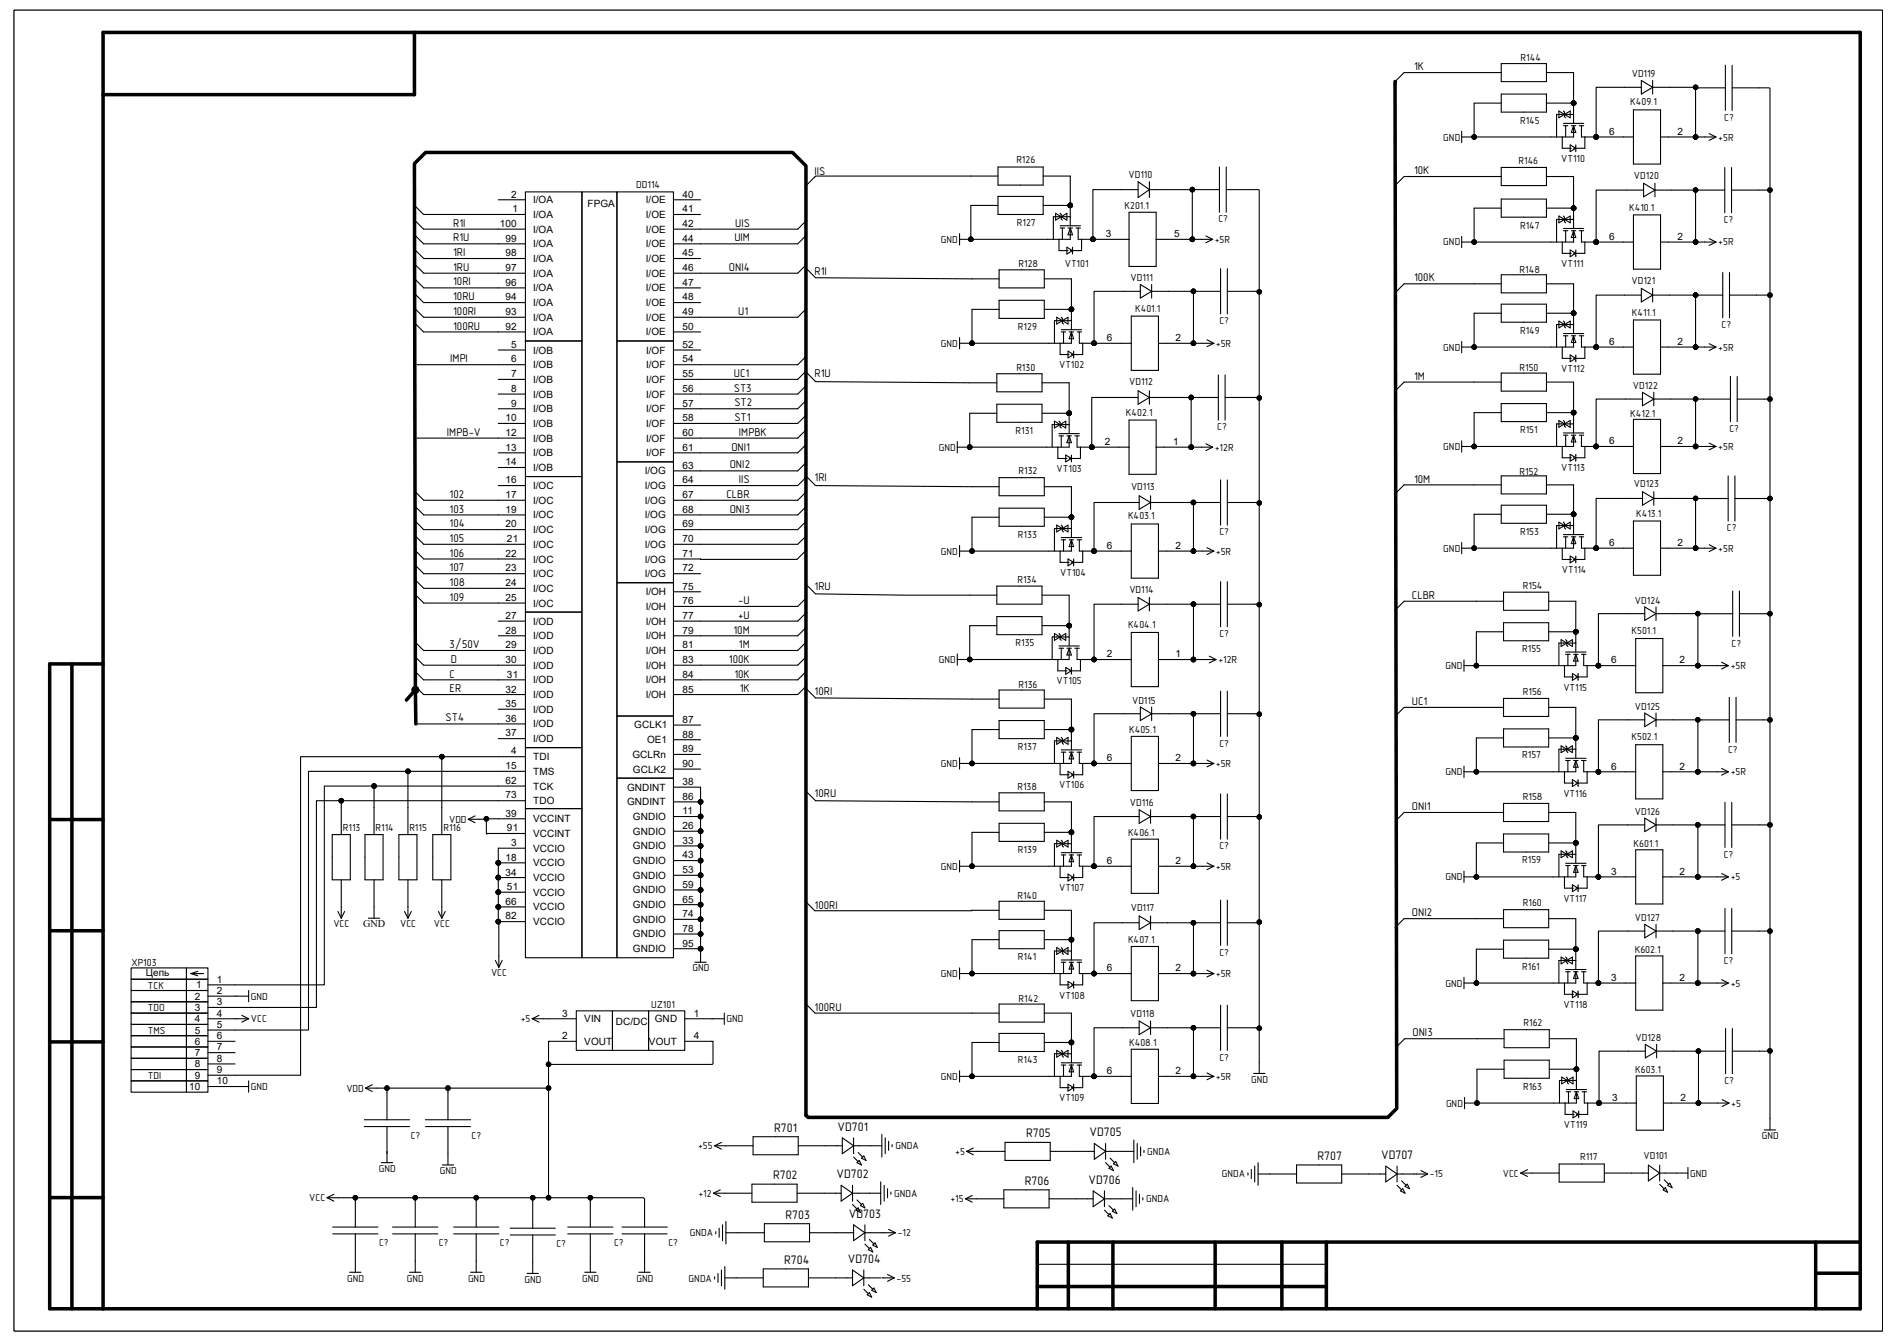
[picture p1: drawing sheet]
<svg xmlns="http://www.w3.org/2000/svg" width="297mm" height="210mm" viewBox="0 0 297 210" stroke-linecap="round" stroke-linejoin="round" font-family="sans-serif">
<defs><g id="words">
<g font-size="1.9">
<text x="121.2" y="177.2">R701</text>
<text x="131.1" y="177.1">VD701</text>
<text x="160.7" y="178.1">R705</text>
<text x="170.6" y="178">VD705</text>
<text x="121" y="184.7">R702</text>
<text x="131" y="184.5">VD702</text>
<text x="160.4" y="185.6">R706</text>
<text x="170.4" y="185.4">VD706</text>
<text x="206.3" y="181.7">R707</text>
<text x="216.2" y="181.5">VD707</text>
<text x="123" y="190.9">R703</text>
<text x="132.9" y="190.7">VD703</text>
<text x="122.8" y="198">R704</text>
<text x="132.8" y="197.8">VD704</text>
</g>
<g font-size="1.8">
<text x="221.4" y="11">1K</text>
<text x="127.6" y="27.3">IIS</text>
<text x="221.4" y="27.3">10K</text>
<text x="71" y="35.5">R1I</text>
<text x="115.1" y="35.5">UIS</text>
<text x="71" y="37.8">R1U</text>
<text x="71" y="40.1">1RI</text>
<text x="115" y="37.8">UIM</text>
<text x="71" y="47">10RU</text>
<text x="71" y="44.7">10RI</text>
<text x="71" y="42.4">1RU</text>
<text x="114.1" y="42.4">ONI4</text>
<text x="127.6" y="43">R1I</text>
<text x="221.4" y="44.1">100K</text>
<text x="71" y="51.6">100RU</text>
<text x="71" y="49.3">100RI</text>
<text x="115.6" y="49.3">U1</text>
<text x="70.5" y="56.8">IMPI</text>
<text x="114.9" y="59.1">UC1</text>
<text x="127.6" y="59.1">R1U</text>
<text x="221.4" y="59.5">1M</text>
<text x="114.9" y="61.3">ST3</text>
<text x="115" y="65.9">ST1</text>
<text x="115" y="63.6">ST2</text>
<text x="70" y="68.2">IMPB-V</text>
<text x="114.5" y="70.6">ONI1</text>
<text x="115.7" y="68.2">IMPBK</text>
<text x="70.4" y="78">102</text>
<text x="113.7" y="78">CLBR</text>
<text x="114.3" y="73.4">ONI2</text>
<text x="115.7" y="75.7">IIS</text>
<text x="127.6" y="75.4">1RI</text>
<text x="221.4" y="75.6">10M</text>
<text x="70.4" y="82.6">104</text>
<text x="70.4" y="80.3">103</text>
<text x="114.3" y="80.3">ONI3</text>
<text x="70.4" y="89.5">107</text>
<text x="70.4" y="87.2">106</text>
<text x="70.4" y="84.9">105</text>
<text x="70.4" y="94.1">109</text>
<text x="70.4" y="91.8">108</text>
<text x="115.6" y="94.6">-U</text>
<text x="127.6" y="92.3">1RU</text>
<text x="221.1" y="93.8">CLBR</text>
<text x="70.4" y="101.5">3/50V</text>
<text x="114.9" y="99.2">10M</text>
<text x="115.6" y="96.9">+U</text>
<text x="115.7" y="101.5">1M</text>
<text x="70.4" y="106.1">C</text>
<text x="70.6" y="103.8">D</text>
<text x="114.1" y="103.8">100K</text>
<text x="115" y="106.1">10K</text>
<text x="69.8" y="113">ST4</text>
<text x="70.4" y="108.4">ER</text>
<text x="115.8" y="108.4">1K</text>
<text x="127.6" y="108.8">10RI</text>
<text x="221.1" y="110.4">UC1</text>
<text x="127.6" y="124.8">10RU</text>
<text x="221.1" y="126.9">ONI1</text>
<text x="127.6" y="142.3">100RI</text>
<text x="221.1" y="143.5">ONI2</text>
<text x="127.6" y="158.3">100RU</text>
<text x="221.1" y="162.3">ONI3</text>
</g>
<g font-size="1.6">
<text x="238.1" y="9.6">R144</text>
<text x="255.2" y="16.5">K409.1</text>
<text x="255.5" y="12.1">VD119</text>
<text x="226" y="22">GND</text>
<text x="238" y="19.3">R145</text>
<text x="251.9" y="21.1">6</text>
<text x="262.6" y="21.1">2</text>
<text x="269" y="22">+5R</text>
<text x="270" y="18.9">C?</text>
<text x="99.6" y="29.5">DD114</text>
<text x="159.1" y="25.5">R126</text>
<text x="176.7" y="27.9">VD110</text>
<text x="237.7" y="25.7">R146</text>
<text x="244.4" y="25.4">VT110</text>
<text x="255.8" y="28.1">VD120</text>
<text x="78.3" y="35.6">100</text>
<text x="80.1" y="30.9">2</text>
<text x="80.3" y="33.2">1</text>
<text x="83.5" y="31.8">I/OA</text>
<text x="83.5" y="34.1">I/OA</text>
<text x="92" y="32.4">FPGA</text>
<text x="101.1" y="34.1">I/OE</text>
<text x="101.1" y="31.8">I/OE</text>
<text x="106.8" y="35.6">42</text>
<text x="106.8" y="33.2">41</text>
<text x="106.8" y="30.9">40</text>
<text x="159.2" y="35.4">R127</text>
<text x="176.1" y="32.7">K201.1</text>
<text x="190.8" y="34.8">C?</text>
<text x="238" y="35.8">R147</text>
<text x="255.1" y="33.1">K410.1</text>
<text x="269.9" y="34.9">C?</text>
<text x="79.2" y="37.8">99</text>
<text x="79.2" y="40.1">98</text>
<text x="83.5" y="38.7">I/OA</text>
<text x="83.5" y="41">I/OA</text>
<text x="83.5" y="36.4">I/OA</text>
<text x="101.1" y="41">I/OE</text>
<text x="101.1" y="38.7">I/OE</text>
<text x="101.1" y="36.4">I/OE</text>
<text x="106.8" y="40.1">45</text>
<text x="106.8" y="37.8">44</text>
<text x="147.3" y="38">GND</text>
<text x="159.5" y="41.7">R128</text>
<text x="166.7" y="41.7">VT101</text>
<text x="173.1" y="37.1">3</text>
<text x="183.9" y="37.1">5</text>
<text x="190.2" y="38">+5R</text>
<text x="226" y="38.4">GND</text>
<text x="244.4" y="41.8">VT111</text>
<text x="251.9" y="37.5">6</text>
<text x="262.6" y="37.5">2</text>
<text x="269" y="38.4">+5R</text>
<text x="79.2" y="42.5">97</text>
<text x="79.2" y="44.7">96</text>
<text x="79.2" y="47">94</text>
<text x="83.5" y="43.3">I/OA</text>
<text x="83.5" y="45.6">I/OA</text>
<text x="83.5" y="47.9">I/OA</text>
<text x="101.1" y="47.9">I/OE</text>
<text x="101.1" y="45.6">I/OE</text>
<text x="101.1" y="43.3">I/OE</text>
<text x="106.8" y="47">48</text>
<text x="106.8" y="44.7">47</text>
<text x="106.8" y="42.5">46</text>
<text x="177" y="44">VD111</text>
<text x="237.9" y="42.7">R148</text>
<text x="255.4" y="44.5">VD121</text>
<text x="79.2" y="49.4">93</text>
<text x="79.2" y="51.6">92</text>
<text x="83.5" y="50.2">I/OA</text>
<text x="83.5" y="52.5">I/OA</text>
<text x="101.1" y="52.5">I/OE</text>
<text x="101.1" y="50.2">I/OE</text>
<text x="106.8" y="51.6">50</text>
<text x="106.8" y="49.4">49</text>
<text x="159.4" y="51.6">R129</text>
<text x="173.3" y="53.4">6</text>
<text x="177.7" y="48.9">K401.1</text>
<text x="184" y="53.4">2</text>
<text x="190.9" y="50.8">C?</text>
<text x="238" y="52.2">R149</text>
<text x="255.5" y="49.5">K411.1</text>
<text x="269.5" y="51.4">C?</text>
<text x="80.1" y="56.8">6</text>
<text x="80.1" y="54.5">5</text>
<text x="80.1" y="59.1">7</text>
<text x="83.5" y="57.7">I/OB</text>
<text x="83.5" y="55.4">I/OB</text>
<text x="83.5" y="59.9">I/OB</text>
<text x="101.2" y="57.7">I/OF</text>
<text x="101.2" y="55.4">I/OF</text>
<text x="101.2" y="59.9">I/OF</text>
<text x="106.8" y="56.8">54</text>
<text x="106.8" y="54.5">52</text>
<text x="106.8" y="59.1">55</text>
<text x="147.3" y="54.3">GND</text>
<text x="159.1" y="58">R130</text>
<text x="165.8" y="57.7">VT102</text>
<text x="190.4" y="54.3">+5R</text>
<text x="226" y="54.9">GND</text>
<text x="237.9" y="58.1">R150</text>
<text x="244.4" y="58.3">VT112</text>
<text x="251.9" y="54">6</text>
<text x="262.6" y="54">2</text>
<text x="269" y="54.9">+5R</text>
<text x="79.2" y="66">10</text>
<text x="80.1" y="63.7">9</text>
<text x="80.1" y="61.4">8</text>
<text x="83.5" y="64.6">I/OB</text>
<text x="83.5" y="62.3">I/OB</text>
<text x="101.2" y="64.6">I/OF</text>
<text x="101.2" y="62.3">I/OF</text>
<text x="106.8" y="66">58</text>
<text x="106.8" y="63.7">57</text>
<text x="106.8" y="61.4">56</text>
<text x="176.3" y="65.2">K402.1</text>
<text x="176.8" y="60.3">VD112</text>
<text x="255.2" y="65.3">K412.1</text>
<text x="255.7" y="61">VD122</text>
<text x="79.2" y="70.6">13</text>
<text x="79.2" y="68.3">12</text>
<text x="83.5" y="71.5">I/OB</text>
<text x="83.5" y="69.2">I/OB</text>
<text x="83.5" y="66.8">I/OB</text>
<text x="101.2" y="71.5">I/OF</text>
<text x="101.2" y="69.2">I/OF</text>
<text x="101.2" y="66.8">I/OF</text>
<text x="106.8" y="70.6">61</text>
<text x="106.8" y="68.3">60</text>
<text x="147" y="70.6">GND</text>
<text x="159" y="67.9">R131</text>
<text x="173" y="69.7">2</text>
<text x="183.7" y="69.7">1</text>
<text x="190.2" y="70.6">+12R</text>
<text x="190.6" y="67.4">C?</text>
<text x="226" y="70.5">GND</text>
<text x="238" y="67.8">R151</text>
<text x="251.9" y="69.6">6</text>
<text x="262.6" y="69.6">2</text>
<text x="269" y="70.5">+5R</text>
<text x="270.8" y="67.6">C?</text>
<text x="79.2" y="75.7">16</text>
<text x="79.2" y="72.9">14</text>
<text x="83.5" y="76.6">I/OC</text>
<text x="83.5" y="73.7">I/OB</text>
<text x="101" y="76.6">I/OG</text>
<text x="101" y="74.3">I/OG</text>
<text x="106.8" y="75.7">64</text>
<text x="106.8" y="73.4">63</text>
<text x="159.5" y="74.3">R132</text>
<text x="165.4" y="74">VT103</text>
<text x="177.1" y="76.8">VD113</text>
<text x="237.9" y="74.4">R152</text>
<text x="244.4" y="73.8">VT113</text>
<text x="255.8" y="76.3">VD123</text>
<text x="79.2" y="82.6">20</text>
<text x="79.2" y="80.3">19</text>
<text x="79.2" y="78">17</text>
<text x="83.5" y="83.5">I/OC</text>
<text x="83.5" y="81.2">I/OC</text>
<text x="83.5" y="78.9">I/OC</text>
<text x="101" y="83.5">I/OG</text>
<text x="101" y="81.2">I/OG</text>
<text x="101" y="78.9">I/OG</text>
<text x="106.8" y="82.6">69</text>
<text x="106.8" y="80.3">68</text>
<text x="106.8" y="78">67</text>
<text x="176.6" y="81.3">K403.1</text>
<text x="190.9" y="83.9">C?</text>
<text x="238" y="83.7">R153</text>
<text x="256.2" y="81">K413.1</text>
<text x="270.4" y="83.2">C?</text>
<text x="79.2" y="89.5">23</text>
<text x="79.2" y="87.2">22</text>
<text x="79.4" y="84.9">21</text>
<text x="83.5" y="85.8">I/OC</text>
<text x="83.5" y="88.1">I/OC</text>
<text x="101" y="88.1">I/OG</text>
<text x="101" y="85.8">I/OG</text>
<text x="106.8" y="87.2">71</text>
<text x="106.8" y="84.9">70</text>
<text x="106.8" y="89.5">72</text>
<text x="147.3" y="86.9">GND</text>
<text x="159.4" y="84.2">R133</text>
<text x="173.3" y="86">6</text>
<text x="184" y="86">2</text>
<text x="190.4" y="86.9">+5R</text>
<text x="226" y="86.4">GND</text>
<text x="244.6" y="89.7">VT114</text>
<text x="251.9" y="85.5">6</text>
<text x="262.6" y="85.5">2</text>
<text x="269" y="86.4">+5R</text>
<text x="79.2" y="94.1">25</text>
<text x="79.2" y="91.8">24</text>
<text x="83.5" y="95">I/OC</text>
<text x="83.5" y="90.4">I/OC</text>
<text x="83.5" y="92.7">I/OC</text>
<text x="101" y="90.4">I/OG</text>
<text x="101.1" y="95.5">I/OH</text>
<text x="101.1" y="93.2">I/OH</text>
<text x="106.8" y="94.7">76</text>
<text x="106.8" y="92.3">75</text>
<text x="159.3" y="91.3">R134</text>
<text x="166" y="90.2">VT104</text>
<text x="176.8" y="92.9">VD114</text>
<text x="238.4" y="92.2">R154</text>
<text x="256" y="94.5">VD124</text>
<text x="79.2" y="101.6">29</text>
<text x="79.2" y="96.9">27</text>
<text x="79.2" y="99.2">28</text>
<text x="83.5" y="97.8">I/OD</text>
<text x="83.5" y="100.1">I/OD</text>
<text x="101.1" y="100.1">I/OH</text>
<text x="101.1" y="97.8">I/OH</text>
<text x="106.8" y="101.6">81</text>
<text x="106.8" y="99.2">79</text>
<text x="106.8" y="96.9">77</text>
<text x="159" y="101.2">R135</text>
<text x="176.6" y="98.3">K404.1</text>
<text x="190.9" y="99.8">C?</text>
<text x="255.4" y="99.3">K501.1</text>
<text x="271.1" y="101.3">C?</text>
<text x="79.2" y="103.8">30</text>
<text x="79.4" y="106.1">31</text>
<text x="83.5" y="107">I/OD</text>
<text x="83.5" y="104.7">I/OD</text>
<text x="83.5" y="102.4">I/OD</text>
<text x="101.1" y="107">I/OH</text>
<text x="101.1" y="104.7">I/OH</text>
<text x="101.1" y="102.4">I/OH</text>
<text x="106.8" y="106.1">84</text>
<text x="106.8" y="103.8">83</text>
<text x="147" y="103.8">GND</text>
<text x="159.5" y="107.7">R136</text>
<text x="165.4" y="107.2">VT105</text>
<text x="173.3" y="103">2</text>
<text x="184" y="103">1</text>
<text x="190.8" y="103.8">+12R</text>
<text x="226.3" y="104.8">GND</text>
<text x="238.3" y="102.2">R155</text>
<text x="252.3" y="103.9">6</text>
<text x="263" y="103.9">2</text>
<text x="271" y="104.8">+5R</text>
<text x="79.2" y="113">36</text>
<text x="79.2" y="110.7">35</text>
<text x="79.2" y="108.5">32</text>
<text x="83.5" y="113.9">I/OD</text>
<text x="83.5" y="111.6">I/OD</text>
<text x="83.5" y="109.3">I/OD</text>
<text x="101.1" y="109.3">I/OH</text>
<text x="106.8" y="113.2">87</text>
<text x="106.8" y="108.5">85</text>
<text x="177.2" y="110.2">VD115</text>
<text x="238.4" y="108.9">R156</text>
<text x="244.8" y="108.2">VT115</text>
<text x="256" y="111.2">VD125</text>
<text x="79.2" y="115.3">37</text>
<text x="80.1" y="118.2">4</text>
<text x="83.5" y="116.2">I/OD</text>
<text x="83.5" y="119">TDI</text>
<text x="99" y="118.7">GCLRn</text>
<text x="99.3" y="114.1">GCLK1</text>
<text x="101.3" y="116.4">OE1</text>
<text x="106.8" y="117.8">89</text>
<text x="106.8" y="115.5">88</text>
<text x="159.4" y="117.5">R137</text>
<text x="173.3" y="119.2">6</text>
<text x="176.8" y="114.7">K405.1</text>
<text x="184" y="119.2">2</text>
<text x="190.9" y="116.9">C?</text>
<text x="238.3" y="118.8">R157</text>
<text x="255.4" y="115.9">K502.1</text>
<text x="270.6" y="117.9">C?</text>
<text x="79.2" y="125.1">73</text>
<text x="79.2" y="122.8">62</text>
<text x="79.2" y="120.5">15</text>
<text x="83.5" y="125.9">TDO</text>
<text x="83.5" y="123.7">TCK</text>
<text x="83.5" y="121.4">TMS</text>
<text x="98.2" y="123.8">GNDINT</text>
<text x="99.1" y="121">GCLK2</text>
<text x="106.8" y="120.1">90</text>
<text x="106.8" y="125.3">86</text>
<text x="106.8" y="122.9">38</text>
<text x="147.3" y="120.1">GND</text>
<text x="159.3" y="123.7">R138</text>
<text x="165.8" y="123.5">VT106</text>
<text x="190.4" y="120.1">+5R</text>
<text x="226.3" y="121.4">GND</text>
<text x="238.4" y="125.3">R158</text>
<text x="244.8" y="124.8">VT116</text>
<text x="252.3" y="120.5">6</text>
<text x="263" y="120.5">2</text>
<text x="271" y="121.4">+5R</text>
<text x="53.7" y="130.2">R113</text>
<text x="58.8" y="130.2">R114</text>
<text x="64.1" y="130.2">R115</text>
<text x="69.4" y="130.2">R116</text>
<text x="70.3" y="128.9">VDD</text>
<text x="79.2" y="127.9">39</text>
<text x="79.4" y="130.2">91</text>
<text x="83.5" y="131.1">VCCINT</text>
<text x="83.5" y="128.8">VCCINT</text>
<text x="98.2" y="126.1">GNDINT</text>
<text x="99.1" y="130.7">GNDIO</text>
<text x="99.1" y="128.4">GNDIO</text>
<text x="106.8" y="129.8">26</text>
<text x="106.8" y="127.6">11</text>
<text x="176.6" y="130.9">K406.1</text>
<text x="176.9" y="126.2">VD116</text>
<text x="256" y="127.6">VD126</text>
<text x="79.2" y="137.1">34</text>
<text x="79.2" y="134.8">18</text>
<text x="80.1" y="132.5">3</text>
<text x="83.5" y="138">VCCIO</text>
<text x="83.5" y="135.7">VCCIO</text>
<text x="83.5" y="133.4">VCCIO</text>
<text x="99.1" y="137.6">GNDIO</text>
<text x="99.1" y="135.3">GNDIO</text>
<text x="99.1" y="133">GNDIO</text>
<text x="106.8" y="136.7">53</text>
<text x="106.8" y="134.5">43</text>
<text x="106.8" y="132.1">33</text>
<text x="147.3" y="136.2">GND</text>
<text x="159.4" y="133.6">R139</text>
<text x="173.3" y="135.3">6</text>
<text x="184" y="135.3">2</text>
<text x="190.4" y="136.2">+5R</text>
<text x="190.9" y="133">C?</text>
<text x="226.3" y="137.9">GND</text>
<text x="238.3" y="135.2">R159</text>
<text x="252.3" y="137">3</text>
<text x="255.8" y="132.6">K601.1</text>
<text x="263" y="137">2</text>
<text x="269.9" y="134.3">C?</text>
<text x="271" y="137.9">+5</text>
<text x="79.2" y="144">82</text>
<text x="79.2" y="141.7">66</text>
<text x="79.4" y="139.4">51</text>
<text x="83.5" y="142.6">VCCIO</text>
<text x="83.5" y="140.3">VCCIO</text>
<text x="99.1" y="142.2">GNDIO</text>
<text x="99.1" y="139.9">GNDIO</text>
<text x="106.8" y="143.6">74</text>
<text x="106.8" y="141.4">65</text>
<text x="106.8" y="139">59</text>
<text x="159.3" y="140.8">R140</text>
<text x="165.8" y="139.6">VT107</text>
<text x="177" y="142.6">VD117</text>
<text x="238.4" y="141.9">R160</text>
<text x="244.8" y="141.2">VT117</text>
<text x="52.2" y="145.2">VCC</text>
<text x="56.9" y="145.2">GND</text>
<text x="62.7" y="145.2">VCC</text>
<text x="67.9" y="145.2">VCC</text>
<text x="83.5" y="144.9">VCCIO</text>
<text x="99.1" y="149.1">GNDIO</text>
<text x="99.1" y="146.8">GNDIO</text>
<text x="99.1" y="144.5">GNDIO</text>
<text x="106.8" y="148.3">95</text>
<text x="106.8" y="145.9">78</text>
<text x="176.6" y="147.7">K407.1</text>
<text x="190.9" y="149.6">C?</text>
<text x="255.9" y="149.2">K602.1</text>
<text x="256" y="144.2">VD127</text>
<text x="20.6" y="151.3">XP103</text>
<text x="22.8" y="152.9">Цепь</text>
<text x="23.2" y="154.9">TCK</text>
<text x="30.7" y="154.8">1</text>
<text x="34" y="155.7">2</text>
<text x="34" y="153.9">1</text>
<text x="76.9" y="152.9">VCC</text>
<text x="108.4" y="152.1">GND</text>
<text x="147.3" y="153">GND</text>
<text x="159.4" y="150.4">R141</text>
<text x="173.3" y="152.1">6</text>
<text x="184" y="152.1">2</text>
<text x="190.4" y="153">+5R</text>
<text x="226.3" y="154.5">GND</text>
<text x="238.3" y="151.8">R161</text>
<text x="252.3" y="153.6">3</text>
<text x="263" y="153.6">2</text>
<text x="269.9" y="151">C?</text>
<text x="271" y="154.5">+5</text>
<text x="23.2" y="161.9">TMS</text>
<text x="23.2" y="158.4">TDO</text>
<text x="30.5" y="161.9">5</text>
<text x="30.5" y="156.5">2</text>
<text x="30.5" y="160.1">4</text>
<text x="30.5" y="158.3">3</text>
<text x="34" y="159.2">4</text>
<text x="34" y="161">5</text>
<text x="34" y="157.4">3</text>
<text x="39.3" y="156.5">GND</text>
<text x="39.3" y="160.1">VCC</text>
<text x="81.5" y="160.1">+5</text>
<text x="88" y="159.2">3</text>
<text x="91.5" y="160.1">VIN</text>
<text x="96.4" y="160.5">DC/DC</text>
<text x="101.9" y="157.8">UZ101</text>
<text x="102.5" y="160.1">GND</text>
<text x="108.6" y="159.2">1</text>
<text x="113.7" y="160.1">GND</text>
<text x="159.5" y="156.9">R142</text>
<text x="165.8" y="156.4">VT108</text>
<text x="177" y="159.3">VD118</text>
<text x="238.5" y="160.7">R162</text>
<text x="244.8" y="157.9">VT118</text>
<text x="30.5" y="163.6">6</text>
<text x="30.5" y="167.2">8</text>
<text x="30.5" y="165.4">7</text>
<text x="34" y="162.7">6</text>
<text x="34" y="166.3">8</text>
<text x="34" y="164.5">7</text>
<text x="88" y="162.7">2</text>
<text x="91.5" y="163.6">VOUT</text>
<text x="101.6" y="163.6">VOUT</text>
<text x="108.6" y="162.7">4</text>
<text x="159.4" y="166.5">R143</text>
<text x="176.8" y="163.7">K408.1</text>
<text x="190.9" y="166.1">C?</text>
<text x="256" y="168">K603.1</text>
<text x="256.1" y="163">VD128</text>
<text x="23.2" y="169">TDI</text>
<text x="29.6" y="170.7">10</text>
<text x="30.5" y="169">9</text>
<text x="34" y="169.8">10</text>
<text x="34" y="168.1">9</text>
<text x="39.3" y="170.7">GND</text>
<text x="54.2" y="171">VDD</text>
<text x="147.3" y="169.1">GND</text>
<text x="165.8" y="172.5">VT109</text>
<text x="173.3" y="168.2">6</text>
<text x="184" y="168.2">2</text>
<text x="190.4" y="169.1">+5R</text>
<text x="195.9" y="169.5">GND</text>
<text x="226.4" y="173.3">GND</text>
<text x="238.5" y="170.6">R163</text>
<text x="252.4" y="172.4">3</text>
<text x="263.1" y="172.4">2</text>
<text x="270" y="169.8">C?</text>
<text x="271.1" y="173.3">+5</text>
<text x="64.3" y="178.4">C?</text>
<text x="73.8" y="178.4">C?</text>
<text x="244.9" y="176.7">VT119</text>
<text x="275.8" y="178.4">GND</text>
<text x="59.3" y="183.5">GND</text>
<text x="68.9" y="183.9">GND</text>
<text x="109.3" y="180">+55</text>
<text x="140.2" y="180">GNDA</text>
<text x="149.6" y="180.9">+5</text>
<text x="179.6" y="180.9">GNDA</text>
<text x="191.3" y="184.4">GNDA</text>
<text x="223.9" y="184.4">-15</text>
<text x="235.3" y="184.3">VCC</text>
<text x="247.4" y="181.6">R117</text>
<text x="257.3" y="181.4">VD101</text>
<text x="264.6" y="184.3">GND</text>
<text x="48.4" y="188.1">VCC</text>
<text x="109.3" y="187.4">+12</text>
<text x="140" y="187.4">GNDA</text>
<text x="148.8" y="188.3">+15</text>
<text x="179.5" y="188.3">GNDA</text>
<text x="59.4" y="195.2">C?</text>
<text x="68.7" y="195.2">C?</text>
<text x="78.3" y="195.2">C?</text>
<text x="87.1" y="195.4">C?</text>
<text x="96.1" y="195.2">C?</text>
<text x="104.6" y="195.2">C?</text>
<text x="108" y="193.6">GNDA</text>
<text x="140.5" y="193.6">-12</text>
<text x="54.4" y="200.7">GND</text>
<text x="63.7" y="200.7">GND</text>
<text x="73.3" y="200.7">GND</text>
<text x="82.1" y="200.9">GND</text>
<text x="91.1" y="200.7">GND</text>
<text x="99.7" y="200.7">GND</text>
<text x="107.8" y="200.7">GNDA</text>
<text x="140.4" y="200.7">-55</text>
</g>
<text font-size=".3" x="9.2" y="205.1">ALTIUM GOSTBOM2.0 KEV</text>
</g></defs>
<g fill="none" stroke="#000" stroke-width=".16">
<path d="M2.2 1.6h292.5v206.8h-292.5z"/>
<circle cx="246.4" cy="16.1" r=".35"/>
<circle cx="265.5" cy="13.7" r=".35"/>
<circle cx="152" cy="37.5" r=".35"/>
<circle cx="167.6" cy="32.2" r=".35"/>
<circle cx="171.1" cy="37.5" r=".35"/>
<circle cx="186.7" cy="37.5" r=".35"/>
<circle cx="186.7" cy="29.7" r=".35"/>
<circle cx="230.8" cy="21.4" r=".35"/>
<circle cx="230.8" cy="37.9" r=".35"/>
<circle cx="246.4" cy="32.6" r=".35"/>
<circle cx="249.9" cy="21.4" r=".35"/>
<circle cx="249.9" cy="37.9" r=".35"/>
<circle cx="265.5" cy="37.9" r=".35"/>
<circle cx="265.5" cy="29.8" r=".35"/>
<circle cx="265.5" cy="21.4" r=".35"/>
<circle cx="277.1" cy="29.8" r=".35"/>
<circle cx="152.2" cy="53.8" r=".35"/>
<circle cx="167.8" cy="48.4" r=".35"/>
<circle cx="171.3" cy="53.8" r=".35"/>
<circle cx="186.9" cy="45.6" r=".35"/>
<circle cx="186.9" cy="53.8" r=".35"/>
<circle cx="197.2" cy="45.7" r=".35"/>
<circle cx="230.8" cy="54.4" r=".35"/>
<circle cx="246.4" cy="49" r=".35"/>
<circle cx="249.9" cy="54.4" r=".35"/>
<circle cx="265.5" cy="46.2" r=".35"/>
<circle cx="265.5" cy="54.4" r=".35"/>
<circle cx="277.1" cy="46.2" r=".35"/>
<circle cx="151.8" cy="70" r=".35"/>
<circle cx="167.4" cy="64.7" r=".35"/>
<circle cx="170.9" cy="70" r=".35"/>
<circle cx="186.5" cy="70" r=".35"/>
<circle cx="186.5" cy="62.2" r=".35"/>
<circle cx="186.9" cy="78.7" r=".35"/>
<circle cx="197.2" cy="78.8" r=".35"/>
<circle cx="197.2" cy="62.3" r=".35"/>
<circle cx="230.8" cy="69.9" r=".35"/>
<circle cx="246.4" cy="64.6" r=".35"/>
<circle cx="249.9" cy="69.9" r=".35"/>
<circle cx="265.5" cy="62.5" r=".35"/>
<circle cx="265.5" cy="69.9" r=".35"/>
<circle cx="265.5" cy="78.1" r=".35"/>
<circle cx="277.1" cy="62.5" r=".35"/>
<circle cx="277.1" cy="78.1" r=".35"/>
<circle cx="152.2" cy="86.3" r=".35"/>
<circle cx="167.4" cy="98" r=".35"/>
<circle cx="167.8" cy="81" r=".35"/>
<circle cx="171.3" cy="86.3" r=".35"/>
<circle cx="186.9" cy="94.6" r=".35"/>
<circle cx="186.9" cy="86.3" r=".35"/>
<circle cx="197.2" cy="94.7" r=".35"/>
<circle cx="230.8" cy="85.8" r=".35"/>
<circle cx="246.4" cy="80.5" r=".35"/>
<circle cx="246.7" cy="98.9" r=".35"/>
<circle cx="249.9" cy="85.8" r=".35"/>
<circle cx="265.5" cy="85.8" r=".35"/>
<circle cx="265.8" cy="96.1" r=".35"/>
<circle cx="277.1" cy="96.1" r=".35"/>
<circle cx="65" cy="108" r=".53"/>
<circle cx="69.2" cy="118.5" r=".35"/>
<circle cx="151.8" cy="103.3" r=".35"/>
<circle cx="152.2" cy="119.6" r=".35"/>
<circle cx="167.8" cy="114.3" r=".35"/>
<circle cx="171.3" cy="103.3" r=".35"/>
<circle cx="171.3" cy="119.6" r=".35"/>
<circle cx="186.9" cy="103.3" r=".35"/>
<circle cx="186.9" cy="119.6" r=".35"/>
<circle cx="186.9" cy="111.8" r=".35"/>
<circle cx="197.2" cy="111.9" r=".35"/>
<circle cx="231.2" cy="104.2" r=".35"/>
<circle cx="246.7" cy="115.6" r=".35"/>
<circle cx="250.3" cy="104.2" r=".35"/>
<circle cx="265.8" cy="104.2" r=".35"/>
<circle cx="265.8" cy="112.7" r=".35"/>
<circle cx="277.1" cy="112.7" r=".35"/>
<circle cx="53.4" cy="125.4" r=".35"/>
<circle cx="58.6" cy="123.1" r=".35"/>
<circle cx="63.9" cy="120.8" r=".35"/>
<circle cx="76.2" cy="128.2" r=".35"/>
<circle cx="78" cy="137.4" r=".35"/>
<circle cx="78" cy="139.7" r=".35"/>
<circle cx="78" cy="135.1" r=".35"/>
<circle cx="109.7" cy="125.6" r=".35"/>
<circle cx="109.7" cy="139.4" r=".35"/>
<circle cx="109.7" cy="132.5" r=".35"/>
<circle cx="109.7" cy="137.1" r=".35"/>
<circle cx="109.7" cy="134.8" r=".35"/>
<circle cx="109.7" cy="130.2" r=".35"/>
<circle cx="109.7" cy="127.9" r=".35"/>
<circle cx="152.2" cy="135.7" r=".35"/>
<circle cx="167.8" cy="130.3" r=".35"/>
<circle cx="171.3" cy="135.7" r=".35"/>
<circle cx="186.9" cy="135.7" r=".35"/>
<circle cx="186.9" cy="127.9" r=".35"/>
<circle cx="197.2" cy="127.9" r=".35"/>
<circle cx="231.2" cy="120.9" r=".35"/>
<circle cx="231.2" cy="137.3" r=".35"/>
<circle cx="246.7" cy="132" r=".35"/>
<circle cx="250.3" cy="137.3" r=".35"/>
<circle cx="250.3" cy="120.9" r=".35"/>
<circle cx="265.8" cy="120.9" r=".35"/>
<circle cx="265.8" cy="137.3" r=".35"/>
<circle cx="265.8" cy="129.2" r=".35"/>
<circle cx="277.1" cy="129.2" r=".35"/>
<circle cx="78" cy="142" r=".35"/>
<circle cx="78" cy="144.3" r=".35"/>
<circle cx="109.7" cy="141.7" r=".35"/>
<circle cx="109.7" cy="146.3" r=".35"/>
<circle cx="109.7" cy="148.6" r=".35"/>
<circle cx="109.7" cy="144" r=".35"/>
<circle cx="152.2" cy="152.5" r=".35"/>
<circle cx="167.8" cy="147.2" r=".35"/>
<circle cx="171.3" cy="152.5" r=".35"/>
<circle cx="186.9" cy="144.5" r=".35"/>
<circle cx="186.9" cy="152.5" r=".35"/>
<circle cx="197.2" cy="144.4" r=".35"/>
<circle cx="231.2" cy="154" r=".35"/>
<circle cx="246.7" cy="148.6" r=".35"/>
<circle cx="250.3" cy="154" r=".35"/>
<circle cx="265.8" cy="145.8" r=".35"/>
<circle cx="265.8" cy="154" r=".35"/>
<circle cx="277.1" cy="145.8" r=".35"/>
<circle cx="60.6" cy="170.4" r=".35"/>
<circle cx="70.1" cy="170.4" r=".35"/>
<circle cx="85.9" cy="170.4" r=".35"/>
<circle cx="85.9" cy="166.7" r=".35"/>
<circle cx="152.2" cy="168.6" r=".35"/>
<circle cx="167.8" cy="163.3" r=".35"/>
<circle cx="171.3" cy="168.6" r=".35"/>
<circle cx="186.9" cy="168.6" r=".35"/>
<circle cx="186.9" cy="161" r=".35"/>
<circle cx="197.2" cy="161" r=".35"/>
<circle cx="231.3" cy="172.7" r=".35"/>
<circle cx="246.8" cy="167.4" r=".35"/>
<circle cx="250.4" cy="172.7" r=".35"/>
<circle cx="265.9" cy="172.7" r=".35"/>
<circle cx="265.9" cy="164.6" r=".35"/>
<circle cx="277.1" cy="164.6" r=".35"/>
<circle cx="55.6" cy="187.6" r=".35"/>
<circle cx="65" cy="187.6" r=".35"/>
<circle cx="74.6" cy="187.6" r=".35"/>
<circle cx="83.4" cy="187.6" r=".35"/>
<circle cx="85.9" cy="187.6" r=".35"/>
<circle cx="92.4" cy="187.6" r=".35"/>
</g>
<g fill="none" stroke="#000" stroke-width=".55">
<path d="M64.9 5.1v9.7h-48.8M218.4 12.8l.3 160.8-1.4 1.4h-90.8l-.3-.3v-148.7l-2.1-2.1h-57.5l-1.7 1.7 .1 82.4-1.4 1.6M7.8 104h8.3M7.8 104v101h283.5v-199.9h-275.2v199.9M11.3 104v101M65 108l.1 5.4M7.8 128.3h8.3M7.8 145.8h8.3M7.8 163.2h8.3M7.8 187.6h8.3M167.3 194.5v10.5M174.2 194.5v10.5"/>
<path d="M190.3 194.5v10.5M200.7 194.5v10.5M207.7 194.5v10.5M284.3 194.5v10.5M284.3 199.4h7M291.3 194.5h-128.9v10.5M162.4 201.5h45.3"/>
</g>
<g fill="none" stroke="#000" stroke-width=".17">
<path d="M235 11.4h-15.2l-1.4 1.4M235 10h7.1v2.8h-7.1zM235 14.7h7.1v2.9h-7.1zM235 16.2h-4.2v5.3M242.1 11.4h4.3v7.9M242.1 16.2h4.3M244.1 17.4l.9 .5-.9 .5zM244.8 17.4l.2 .2v.7l.1 .1M244.8 19.3h3.2M244.8 19.7h.7M245 17.9l.8-.5v1zM245.1 19.7v1.8"/>
<path d="M246 19.7h.7M246.4 19.7v1.8h-17.5M246.4 17.9h-2.7v3.6M246.4 19.7l.3 1h-.7zM247.3 19.7h.7M247.6 19.7v1.8h8.1M255.7 17.2h4.3v8.5h-4.3zM257 13.7h-7.1v7.8M257 12.6l1.8 1.1-1.8 1zM258.8 13.7h6.7v7.8M258.8 12.6v2.1M265.5 13.7l.1 .1h4.5"/>
<path d="M270.1 10.2v7.1M271.2 13.8h5.8l.1 .1v163.1M271.2 10.2v7.1M64.9 36.8l1.4 1.4h16M64.9 34.5l1.4 1.4h16M64.9 32.2l1.4 1.4h16M64.9 39.1l1.4 1.4h16M78 31.3h4.3M82.3 30.1h8.8v23.3h-8.8zM91.1 30.1h5.5v119.9h-5.5zM96.6 30.1h8.8v23.3h-8.8zM105.4 33.6h4.3"/>
<path d="M105.4 31.3h4.3M126.3 36.8l-1.4 1.4h-19.5M126.3 34.5l-1.4 1.4h-19.5M150.2 36.6v1.8M156.3 27.6h-28.6l-1.5 1.5M156.3 26.2h7v2.8h-7zM156.3 30.8h7v2.8h-7zM156.3 32.2h-4.3v5.3M163.3 27.6h4.3v7.8M163.3 32.2h4.3M165.3 33.4l.9 .5-.9 .6zM165.8 37.5v1.7h1.4"/>
<path d="M166 33.4l.2 .2v.7l.1 .2M166 35.4h3.2M166 35.7h.7M166.2 33.9l.8-.5v1.1zM166.3 35.7v1.8M167 38.7l.9 .5-.9 .6zM167.2 35.7h.7M167.6 35.7v1.8h-17.4M167.6 33.9h-2.7v3.6M167.6 35.7l.3 1.1h-.7zM167.9 38.7v1.1M168.5 35.7h.7"/>
<path d="M168.8 35.7v1.8h8M169.3 37.5v1.7h-1.7M176.8 33.2h4.2v8.5h-4.2zM178.2 29.7h-7.1v7.8M178.2 28.5l1.8 1.2-1.8 1.2zM180 29.7h6.7v7.8M180 28.5v2.4M181 37.5h8.9M186.7 29.7h4.2M188.8 37l1.1 .5M189.9 37.5l-1.1 .5M190.9 26.2v7"/>
<path d="M192 29.7l5.2 .1v138.3M192 26.2v7M228.9 20.6v1.7M228.9 37v1.8M235 26.2h7.1v2.9h-7.1zM235 31.2h7.1v2.8h-7.1zM235 27.6h-15.2l-1.4 1.4M235 32.6h-4.2v5.3M242.1 27.6h4.3v8.2M242.1 32.6h4.3M244.1 33.8l.9 .6-.9 .5zM244.6 21.5v1.7h1.4"/>
<path d="M244.6 37.9v1.8h1.4M244.8 33.8l.2 .2v.7l.1 .2M244.8 35.8h3.2M244.8 36.1h.7M245 34.4l.8-.6v1.1zM245.1 36.1v1.8M245.8 22.7l.9 .5-.9 .5zM245.8 39.1l.9 .6-.9 .5zM246 36.1h.7M246.4 34.4h-2.7v3.5M246.4 36.1v1.8h-17.5M246.4 36.1l.3 1.1h-.7z"/>
<path d="M246.7 22.7v1M246.7 39.1v1.1M247.3 36.1h.7M247.6 36.1v1.8h8.1M248.1 21.5v1.7h-1.7M248.1 37.9v1.8h-1.7M255.7 33.7h4.3v8.5h-4.3zM257.3 29.8h-7.4v8.1M257.3 28.7l1.8 1.1-1.8 1zM259.1 29.8h6.4v8.1M259.1 28.7v2.1M260 21.5h8.7"/>
<path d="M260 37.9h8.7M265.5 29.8h4.5M267.6 20.9l1.1 .6M267.6 37.4l1.1 .5M268.7 21.5l-1.1 .5M268.7 37.9l-1.1 .5M270 26.2v7.1M271.1 29.8h6M271.1 26.2v7.1M64.9 50.6l1.4 1.4h16M64.9 46l1.4 1.4h16M64.9 48.3l1.4 1.4h16"/>
<path d="M64.9 43.7l1.4 1.4h16M64.9 41.4l1.4 1.4h16M65.3 57.1h17M78 54.8h4.3M78 59.4h4.3M82.3 53.4h8.8v21.2h-8.8zM96.6 53.4h8.8v18.9h-8.8zM105.4 52h4.3M105.4 45.1h4.3M105.4 40.5h4.3M105.4 47.4h4.3M105.4 54.8h4.3"/>
<path d="M126.3 42.1l1.4 1.4 28.7 .2M126.3 41.4l-1.4 1.4h-19.5M126.3 48.3l-1.4 1.4h-19.5M126.3 55.7l-1.4 1.4h-19.5M126.3 58l-1.4 1.4h-19.5M126.3 58.4l1.4 1.4 28.4 .1M150.2 52.9v1.7M156.1 58.5h7v2.9h-7zM156.4 42.3h7.1v2.8h-7.1zM156.4 47h7.1v2.9h-7.1zM156.4 48.5h-4.2v5.3M163.1 59.9h4.3v8"/>
<path d="M163.5 43.7h4.3v7.9M163.5 48.5h4.3M165.4 49.7l1.8 1v-1l-1.8 1zM166 53.8v1.7h1.4M166.2 49.7l.1 .2v.7l.2 .1M166.2 51.6h3.1M166.2 52h.7M166.5 52v1.8M167.2 55l.9 .5-.9 .6zM167.4 52h.7M167.8 50.2h-2.7v3.6M167.8 52v1.8h-17.6"/>
<path d="M167.8 52l.3 1h-.7zM168.1 55v1.1M168.6 52h.7M169 52v1.8h2.3M169.5 53.8v1.7h-1.7M177.1 49.5h4.3v8.5h-4.3zM178.5 45.6h-7.2v8.2h5.8M178.5 44.6l1.8 1-1.8 1.1zM180.3 45.6h6.6v8.2M180.3 44.6v2.1M181.4 53.8h8.6M186.9 45.6h4.2"/>
<path d="M189 53.2l1 .6M190 53.8l-1 .5M190.8 58.7v7.1M191.1 42.1v7.1M191.8 58.7v7.1M192.2 45.6l5 .1M192.2 42.1v7.1M228.9 53.5v1.7M235 43h7.1v2.9h-7.1zM235 47.6h7.1v2.9h-7.1zM235 58.4h7.1v2.9h-7.1zM235 44.4h-15.2l-1.4 1.4"/>
<path d="M235 59.8h-15.2l-1.4 1.4M235 49.1h-4.2v5.3M242.1 44.4h4.3v7.8M242.1 59.8h4.3v8M242.1 49.1h4.3M244.1 50.3l.9 .5-.9 .6zM244.6 54.4v1.7h1.4M244.8 50.3l.2 .2v.7l.1 .2M244.8 52.2h3.2M244.8 52.6h.7M245 50.8l.8-.5v1.1zM245.1 52.6v1.8"/>
<path d="M245.8 55.6l.9 .5-.9 .6zM246 52.6h.7M246.4 50.8h-2.7v3.6M246.4 52.6v1.8h-17.5M246.4 52.6l.3 1h-.7zM246.7 55.6v1.1M247.3 52.6h.7M247.6 52.6v1.8h8.1M248.1 54.4v1.7h-1.7M255.7 50.1h4.3v8.5h-4.3zM257 46.2h-7.1v8.2M257 45.2l1.8 1-1.8 1.1z"/>
<path d="M258.8 46.2h6.7v8.3M258.8 45.2v2.1M260 54.4h8.7M265.5 46.2h4.2M267.6 53.8l1.1 .6M268.7 54.4l-1.1 .5M269.7 42.7v7.1M270.8 46.2h6.3M270.8 42.7v7.1M270.9 59v7M272 59v7M64.9 79.3l1.4 1.3h16"/>
<path d="M64.9 77l1.4 1.3h16M65.3 68.6h17M78 76h4.3M78 70.9h4.3M78 66.3h4.3M78 61.7h4.3M78 73.2h4.3M78 64h4.3M82.3 74.6h8.8v21.3h-8.8zM96.6 72.3h8.8v19h-8.8zM105.4 76h19.5l1.4-1.3 1.4 1.3 28.7 .2M126.3 79.3l-1.4 1.3h-19.5"/>
<path d="M126.3 77l-1.4 1.3h-19.5M126.3 72.4l-1.4 1.3h-19.5M126.3 69.5l-1.4 1.4h-19.5M126.3 67.2l-1.4 1.4h-19.5M126.3 64.9l-1.4 1.4h-19.5M126.3 62.6l-1.4 1.4h-19.5M126.3 60.3l-1.4 1.4h-19.5M149.9 69.1v1.8M156.1 63.3h7v2.8h-7zM156.1 64.7h-4.3v5.3M156.4 74.8h7.1v2.8h-7.1zM156.4 79.6h7.1v2.8h-7.1z"/>
<path d="M163.1 64.7h4.3M163.5 76.2h4.3v8M165.1 66l.9 .5-.9 .5zM165.6 70v1.8h1.4M165.8 66l.2 .1v.7l.2 .2M165.8 67.9h3.2M165.8 68.3h.7M166 66.5l.9-.5v1zM166.2 68.3v1.7M166.9 71.3l.9 .5-.9 .5zM167 68.3h.8M167.4 66.5h-2.7v3.5"/>
<path d="M167.4 68.3l.4 1h-.8zM167.4 68.3v1.7h-17.5M167.8 71.3v1M168.3 68.3h.7M168.6 68.3v1.7h8.2M169.2 70v1.8h-1.8M176.8 65.8h4.2v8.5h-4.2zM178.2 62.3h-7.3v7.7M178.2 61.2l1.8 1.1-1.8 1zM178.4 78.7h-7.1v7.6M178.4 77.6l1.7 1.1-1.7 1.1zM180 62.3h6.5v7.7"/>
<path d="M180 61.2v2.1M180.1 78.7h6.8v7.6M180.1 77.6v2.2M181 70h8.9M186.5 62.3h4.3M186.9 78.7h4.2M188.8 69.5l1.1 .5M189.9 70l-1.1 .6M191.1 75.2v7M191.8 62.3h5.4M192.2 78.7l5 .1M192.2 75.2v7"/>
<path d="M228.9 69v1.8M235 63.2h7.1v2.8h-7.1zM235 74.5h7.1v2.9h-7.1zM235 79.1h7.1v2.9h-7.1zM235 75.9h-15.2l-1.4 1.4M235 64.6h-4.2v5.3M242.1 75.9h4.3v7.8M242.1 64.6h4.3M244.1 65.9l.9 .5-.9 .5zM244.6 69.9v1.8h1.4M244.8 65.9l.2 .1v.7l.1 .2M244.8 67.8h3.2"/>
<path d="M244.8 68.2h.7M245 66.4l.8-.5v1zM245.1 68.2v1.7M245.8 71.2l.9 .5-.9 .5zM246 68.2h.7M246.4 66.4h-2.7v3.5M246.4 68.2v1.7h-17.5M246.4 68.2l.3 1h-.7zM246.7 71.2v1M247.3 68.2h.7M247.6 68.2v1.7h8.1M248.1 69.9v1.8h-1.7"/>
<path d="M255.7 65.7h4.3v8.5h-4.3zM257.2 78.1h-7.3v7.8M257.2 62.5h-7.3v7.4M257.2 61.4l1.7 1.1-1.7 1.1zM257.2 77l1.7 1.1-1.7 1zM258.9 78.1h6.6v7.8M258.9 62.5h6.6v7.4M258.9 61.4v2.2M258.9 77v2.1M260 69.9h8.7M265.5 62.5h5.4M265.5 78.1h5.1"/>
<path d="M267.6 69.4l1.1 .5M268.7 69.9l-1.1 .6M270.6 74.5v7.1M271.6 78.1h5.5M271.6 74.5v7.1M272 62.5h5.1M64.9 86.2l1.4 1.3h16M64.9 81.6l1.4 1.3h16M64.9 93.1l1.4 1.3h16M64.9 88.5l1.4 1.3h16M64.9 83.9l1.4 1.3h16M64.9 90.8l1.4 1.3h16"/>
<path d="M78 99.6h4.3M78 97.3h4.3M82.3 95.9h8.8v21.2h-8.8zM96.6 91.3h8.8v20.8h-8.8zM105.4 92.7h4.3M105.4 89.8h4.3M126.2 86.2l-1.4 1.4-19.4-.1M126.3 91.6l1.4 1.4 13.8 .2h14.6M126.3 98.2l-1.4 1.4h-19.5M126.3 93.6l-1.4 1.4h-19.5M126.3 81.6l-1.4 1.3h-19.5M126.3 83.9l-1.4 1.3h-19.5"/>
<path d="M126.3 95.9l-1.4 1.4h-19.5M150.2 85.4v1.8M156.1 91.8h7v2.8h-7zM156.1 96.6h7v2.8h-7zM156.1 98h-4.3v5.3M156.4 81h-4.2v5.3M163.1 93.2h4.3v8M163.1 98h4.3M163.5 81h4.3M165.1 99.2v1.1l1.8-1.1v1.1zM165.4 82.2l.9 .6-.9 .5zM165.8 99.2l.2 .2v.7l.2 .2"/>
<path d="M166 86.3v1.8h1.4M166.2 82.2l.1 .2v.7l.2 .2M166.2 84.2h3.1M166.2 84.5h.7M166.3 82.8l.9-.6v1.1zM166.5 84.5v1.8M167.2 87.5l.9 .6-.9 .5zM167.4 99.8h-2.7v3.5M167.4 84.5h.7M167.8 82.8h-2.7v3.5M167.8 84.5v1.8h-17.6M167.8 84.5l.3 1.1h-.7z"/>
<path d="M168.1 87.5v1.1M168.6 84.5h.7M169 84.5v1.8h8.1M169.5 86.3v1.8h-1.7M177.1 82.1h4.3v8.5h-4.3zM177.1 99h4.3v8.5h-4.3zM178.2 94.6h-6.9v8.7M178.2 93.6l1.8 1-1.8 1.1zM180 94.6h6.9v8.7M180 93.6v2.1M181.4 86.3h8.6M186.9 94.6h4.2"/>
<path d="M189 85.8l1 .5M190 86.3l-1 .5M191.1 91.1v7.1M192.2 94.6l5 .1M192.2 91.1v7.1M228.9 85v1.7M235 80.5h-4.2v5.4M235.4 94.2h-15.6l-1.4 1.4M235.4 92.7h7.1v2.9h-7.1zM235.4 97.5h7.1v2.9h-7.1zM235.4 98.9h-4.2v5.3M242.1 80.5h4.3"/>
<path d="M242.5 94.2h4.2v7.9M242.5 98.9h4.2M244.1 81.8l.9 .5-.9 .5zM244.6 85.9v1.7h1.4M244.8 81.8l.2 .2v.7l.1 .1M244.8 83.7h3.2M244.8 84.1h.7M245 82.3l.8-.5v1zM245.1 84.1v1.8M245.8 87.1l.9 .5-.9 .5zM246 84.1h.7M246.4 82.3h-2.7v3.6"/>
<path d="M246.4 84.1v1.8h-17.5M246.4 84.1l.3 1h-.7zM246.7 87.1v1M247.3 84.1h.7M247.6 84.1v1.8h8.1M248.1 85.9v1.7h-1.7M255.7 81.6h4.3v8.5h-4.3zM257.5 96.1h-7.2v8.1M257.5 95l1.8 1.1-1.8 1.1zM259.3 96.1h6.5v8.1M259.3 95v2.2M260 85.9h8.7"/>
<path d="M265.8 96.1h5.5M267.6 85.3l1.1 .6M268.7 85.9l-1.1 .5M271.3 92.6v7.1M272.3 96.1h4.8M272.3 92.6v7.1M64.9 107.4l1.4 1.4h16M64.9 105.1l1.4 1.4h16M64.9 102.8l1.4 1.4h16M64.9 100.5l1.4 1.4h16M65.1 113.4h17.2M69.2 118.5h-22.1v49.9h-14.5"/>
<path d="M69.2 118.5v12.2M69.2 118.5h13.1M78 115.7h4.3M78 111.1h4.3M82.3 117.1h8.8v9.5h-8.8zM96.6 112.1h8.8v9.8h-8.8zM105.4 118.2h4.3M105.4 115.9h4.3M105.4 113.6h4.3M126.3 107.9l1.4 1.4 28.7 .2M126.3 107.4l-1.4 1.4h-19.5M126.3 105.1l-1.4 1.4h-19.5"/>
<path d="M126.3 102.8l-1.4 1.4h-19.5M126.3 100.5l-1.4 1.4h-19.5M149.9 102.4v1.8M150.2 118.7v1.7M156.4 108.1h7.1v2.8h-7.1zM156.4 112.8h7.1v2.9h-7.1zM156.4 114.3h-4.2v5.3M163.5 109.5h4.3v7.9M163.5 114.3h4.3M165.4 115.5l.9 .5-.9 .6zM165.6 103.3v1.8h1.4M165.8 101.2h3.2"/>
<path d="M165.8 101.5h.7M166 119.6v1.7h1.4M166.2 101.5v1.8M166.2 115.5l.1 .2v.7l.2 .2M166.2 117.4h3.1M166.2 117.8h.7M166.3 116l.9-.5v1.1zM166.5 117.8v1.8M166.9 104.5l.9 .6-.9 .5zM167 101.5h.8M167.4 101.5v1.8h-17.5M167.4 101.5l.4 1.1h-.8z"/>
<path d="M167.4 117.8h.7M167.8 116h-2.7v3.6M167.8 104.5v1.1M167.8 117.8v1.8h-17.6M167.8 117.8l.3 1.1h-.7zM168.3 101.5h.7M168.6 101.5v1.8h8.5M168.6 117.8h.7M169 117.8v1.8h8.1M169.2 103.3v1.8h-1.8M169.5 119.6v1.7h-1.7M177.1 115.3h4.3v8.5h-4.3z"/>
<path d="M178.5 111.8h-7.2v7.8M178.5 110.7l1.8 1.1-1.8 1.1zM180.3 111.8h6.6v7.8M180.3 110.7v2.2M181.4 103.3h9M181.4 119.6h8.6M186.9 111.8h4.2M189 119l1 .6M189.3 102.8l1.1 .5M190 119.6l-1 .5M190.4 103.3l-1.1 .5M191.1 108.2v7.1"/>
<path d="M192.2 111.8l5 .1M192.2 108.2v7.1M229.2 103.4v1.7M229.2 120v1.8M235.4 109.4h7.1v2.8h-7.1zM235.4 114.2h7.1v2.8h-7.1zM235.4 110.8h-15.6l-1.4 1.4M235.4 115.6h-4.2v5.3M242.5 110.8h4.2v8M242.5 115.6h4.2M244.4 100.2l.9 .5-.9 .5zM244.4 116.8l.9 .5-.9 .6z"/>
<path d="M245 104.2v1.8h1.4M245.1 100.2l.2 .2v.7l.2 .1M245.1 116.8l.2 .2v.7l.2 .2M245.1 102.1h3.2M245.1 102.5h.7M245.1 118.8h3.2M245.1 119.1h.7M245.3 100.7l.9-.5v1zM245.3 117.3l.9-.5v1.1zM245.5 102.5v1.7M245.5 119.1v1.8M246.2 105.5l.9 .5-.9 .5z"/>
<path d="M246.4 102.5h.7M246.4 119.1h.7M246.7 100.7h-2.6v3.5M246.7 117.3h-2.6v3.6M246.7 102.5v1.7h-17.5M246.7 119.1v1.8h-17.5M246.7 102.5l.4 1h-.7zM246.7 119.1l.4 1.1h-.7zM247.1 105.5v1M247.6 102.5h.7M247.6 119.1h.7M248 102.5v1.7h8.1"/>
<path d="M248 119.1v1.8h8.1M248.5 104.2v1.8h-1.8M256.1 100h4.2v8.5h-4.2zM256.1 116.6h4.2v8.5h-4.2zM257.5 112.7h-7.2v8.2M257.5 111.7l1.8 1-1.8 1.1zM259.3 112.7h6.5v8.2M259.3 111.7v2.1M260.3 104.2h10.3M265.8 112.7h5M269.5 103.7l1.1 .5M270.6 104.2l-1.1 .6"/>
<path d="M270.8 109.2v7.1M271.8 112.7h5.3M271.8 109.2v7.1M52 130.7h2.8v7.1h-2.8zM53.4 125.4h-3.9v32.4h-16.9M53.4 125.4v5.3M53.4 137.8v6M53.4 125.4h28.9M57.1 130.7h2.9v7.1h-2.9zM58.6 123.1h-7.8v31.1h-18.2M58.6 123.1v7.6M58.6 137.8v6"/>
<path d="M58.6 123.1h23.7M62.5 130.7h2.8v7.1h-2.8zM63.9 120.8h-15.6v40.5h-15.7M63.9 120.8v9.9M63.9 137.8v6M63.9 120.8h18.4M67.8 130.7h2.8v7.1h-2.8zM69.2 137.8v6M73.3 128.3l1.1 .5M74.4 127.8l-1.1 .5M76.2 128.2l-2.9 .1M78 137.4h4.3"/>
<path d="M78 139.7h4.3M78 135.1h4.3M82.3 126.6h8.8v23.4h-8.8zM82.3 128.2h-6.1v2.4l6.1-.1M82.3 132.8h-4.3v11.5M96.6 121.9h8.8v28.1h-8.8zM105.4 123.3h4.3v27.4M105.4 125.6h4.3M105.4 127.9h4.3M105.4 120.4h4.3M105.4 139.4h4.3M105.4 137.1h4.3"/>
<path d="M105.4 134.8h4.3M105.4 132.5h4.3M105.4 130.2h4.3M126.3 124l1.4 1.4 28.7 .2M150.2 134.8v1.8M156.4 124.2h7.1v2.8h-7.1zM156.4 128.9h7.1v2.9h-7.1zM156.4 130.4h-4.2v5.3M163.5 125.6h4.3v7.9M163.5 130.4h4.3M165.4 131.6v1.1l1.8-1.1v1.1zM166 135.7v1.7h1.4"/>
<path d="M166.2 131.6l.1 .2v.7l.2 .2M166.2 133.5h3.1M166.2 133.9h.7M166.5 133.9v1.8M167.2 120.8l.9 .5-.9 .6zM167.2 136.9l.9 .5-.9 .6zM167.4 133.9h.7M167.8 132.1h-2.7v3.6M167.8 133.9v1.8h-17.6M167.8 133.9l.3 1.1h-.7zM168.1 120.8v1.1M168.1 136.9v1.1"/>
<path d="M168.6 133.9h.7M169 133.9v1.8h8.1M169.5 135.7v1.7h-1.7M177.1 131.4h4.3v8.5h-4.3zM178.4 127.9h-7.1v7.8M178.4 126.8l1.7 1.1-1.7 1zM180.1 127.9h6.8v7.8M180.1 126.8v2.1M181.4 135.7h8.6M186.9 127.9h4.2M189 135.1l1 .6M190 135.7l-1 .5"/>
<path d="M191.1 124.3v7.1M192.2 127.9l5 .1M192.2 124.3v7.1M229.2 136.4v1.8M235.4 125.8h7.1v2.9h-7.1zM235.4 130.6h7.1v2.8h-7.1zM235.4 127.2h-15.6l-1.4 1.4M235.4 132h-4.2v5.3M242.5 127.2h4.2v8M242.5 132h4.2M244.4 133.3l1.8 1v-1l-1.8 1zM245 120.9v1.7h1.4"/>
<path d="M245 137.3v1.8h1.4M245.1 133.3l.2 .1v.7l.2 .2M245.1 135.2h3.2M245.1 135.6h.7M245.5 135.6v1.7M246.2 122.1l.9 .5-.9 .6zM246.2 138.6l.9 .5-.9 .5zM246.4 135.6h.7M246.7 133.8h-2.6v3.5M246.7 135.6v1.7h-17.5M246.7 135.6l.4 1h-.7zM247.1 122.1v1.1"/>
<path d="M247.1 138.6v1M247.6 135.6h.7M248 135.6v1.7h8.1M248.5 120.9v1.7h-1.8M248.5 137.3v1.8h-1.8M256.1 133.1h4.2v8.5h-4.2zM257.5 129.2h-7.2v8.1M257.5 128.1l1.8 1.1-1.8 1zM259.3 129.2h6.5v8.1M259.3 128.1v2.1M260.3 120.9h10.3M260.3 137.3h10.3"/>
<path d="M265.8 129.2h4.3M269.5 120.3l1.1 .6M269.5 136.8l1.1 .5M270.1 125.7v7M270.6 120.9l-1.1 .5M270.6 137.3l-1.1 .6M271.1 129.2h6M271.1 125.7v7M20.5 158.7h8.7v1.7h-8.7zM20.5 156.9h8.7v1.8h-8.7zM20.5 155.1h8.7v1.8h-8.7zM20.5 151.6h8.7v1.8h-8.7z"/>
<path d="M20.5 153.4h8.7v1.7h-8.7zM29.2 156.9h3.4v1.8h-3.4zM29.2 158.7h3.4v1.7h-3.4zM29.2 155.1h3.4v1.8h-3.4zM29.2 151.6h3.4v1.8h-3.4zM29.2 153.4h3.4v1.7h-3.4zM29.9 152.5h1.9M29.9 152.5l1.1 .3M31 152.1l-1.1 .4M32.6 159.5h6.3M32.6 156h6.3M37.9 159l1 .5"/>
<path d="M38.9 155.1v1.8M38.9 159.5l-1 .6M52.9 142.7l.5 1.1M54 142.7l-.6 1.1M57.7 143.8h1.7M63.3 142.7l.6 1.1M64.4 142.7l-.5 1.1M68.6 142.7l.6 1.1M69.7 142.7l-.5 1.1M77.6 150.4l.5 1.1M78 144.3l.1 .1v7.1M78 144.3h4.3"/>
<path d="M78 142h4.3M78.6 150.4l-.5 1.1M83.3 159.5h6.9M83.3 159.5l1.1 .6M84.4 159l-1.1 .5M90.2 158.3h5.7v6.2h-5.7zM95.9 158.3h5.6v6.2h-5.6zM101.5 158.3h5.7v6.2h-5.7zM105.4 144h4.3M105.4 148.6h4.3M105.4 146.3h4.3M105.4 141.7h4.3"/>
<path d="M107.2 159.5h6.2M108.8 150.7h1.8M113.4 158.7v1.7M126.2 141.2l1.4 1.4h28.8M126.2 157.3l1.4 1.4h28.8M150.2 151.6v1.8M156.4 141.1h7.1v2.9h-7.1zM156.4 145.7h7.1v2.9h-7.1zM156.4 157.2h7.1v2.9h-7.1zM156.4 147.2h-4.2v5.3M163.5 142.6h4.3v7.7M163.5 158.7h4.3v7.7"/>
<path d="M163.5 147.2h4.3M165.4 148.4l.9 .5-.9 .6zM166 152.5v1.7h1.4M166.2 150.7h.7M166.2 148.4l.1 .2v.7l.2 .2M166.2 150.3h3.1M166.3 148.9l.9-.5v1.1zM166.5 150.7v1.8M167.2 153.7l.9 .5-.9 .6zM167.4 150.7h.7M167.8 150.7v1.8h-17.6M167.8 148.9h-2.7v3.6"/>
<path d="M167.8 150.7l.3 1.1h-.7zM168.1 153.7v1.1M168.6 150.7h.7M169 150.7v1.8h8.1M169.5 152.5v1.7h-1.7M177.1 148.2h4.3v8.5h-4.3zM178.4 144.5h-7.1v8M178.4 143.4l1.7 1.1-1.7 1.1zM178.4 159.9l1.7 1.1-1.7 1zM180.1 144.5h6.8v8M180.1 143.4v2.2M180.1 159.9v2.1"/>
<path d="M181.4 152.5h8.6M186.9 144.5h4.2M189 151.9l1 .6M190 152.5l-1 .5M191.1 141v7.1M191.1 157.4v7.1M192.2 141v7.1M192.2 157.4v7.1M197.2 144.4l-.1 .1h-4.9M229.2 153.1v1.7M235.4 142.5h7.1v2.8h-7.1zM235.4 147.2h7.1v2.9h-7.1z"/>
<path d="M235.4 143.9h-15.6l-1.4 1.4M235.4 148.7h-4.2v5.3M242.5 143.9h4.2v7.9M242.5 148.7h4.2M244.4 149.9l.9 .5-.9 .6zM245 154v1.7h1.4M245.1 149.9l.2 .2v.7l.2 .2M245.1 151.8h3.2M245.1 152.2h.7M245.3 150.4l.9-.5v1.1zM245.5 152.2v1.8M246.2 155.2l.9 .5-.9 .6z"/>
<path d="M246.4 152.2h.7M246.7 150.4h-2.6v3.6M246.7 152.2v1.8h-17.5M246.7 152.2l.4 1h-.7zM247.1 155.2v1.1M247.6 152.2h.7M248 152.2v1.8h8.1M248.5 154v1.7h-1.8M256.1 149.7h4.2v8.5h-4.2zM257.5 145.8h-7.2v8.2M257.5 144.8l1.8 1-1.8 1.1zM259.3 145.8h6.5v8.2"/>
<path d="M259.3 144.8v2.1M260.3 154h10.3M265.8 145.8h4.3M269.5 153.4l1.1 .6M270.1 142.3v7.1M270.6 154l-1.1 .5M271.1 145.8h6M271.1 142.3v7.1M20.5 169.3h8.7v1.7h-8.7zM20.5 162.2h8.7v1.8h-8.7zM20.5 160.4h8.7v1.8h-8.7zM20.5 164h8.7v1.7h-8.7z"/>
<path d="M20.5 165.7h8.7v1.8h-8.7zM20.5 167.5h8.7v1.8h-8.7zM29.2 164h3.4v1.7h-3.4zM29.2 162.2h3.4v1.8h-3.4zM29.2 165.7h3.4v1.8h-3.4zM29.2 167.5h3.4v1.8h-3.4zM29.2 169.3h3.4v1.7h-3.4zM29.2 160.4h3.4v1.8h-3.4zM32.6 163.1h4.2M32.6 166.6h4.2M32.6 170.2h6.3M32.6 164.9h4.2"/>
<path d="M38.9 169.3v1.7M57 176.4h7.1M57 175.4h7.1M57.2 170.4l1.1 .5M57.2 170.4h3.4M58.3 169.9l-1.1 .5M60.6 175.4v-5h9.5v5M60.6 176.4v5.7M66.6 176.4h7.1M66.6 175.4h7.1M70.1 176.4v6M85.9 170.4v17.2"/>
<path d="M90.2 163.1h-4.3v7.3h-15.8M107.2 163.1h4.4v3.5l-.1 .1h-25.6M111.9 179.4h6M111.9 179.4l1.1 .6M113 178.9l-1.1 .5M117.9 178h7.1v2.8h-7.1zM125 179.4h6.9M131.9 178.2l1.7 1.2-1.7 1.3zM133.6 179.4h4.5M133.6 178.2v2.5M138.1 177.7v3.5M138.6 178.2v2.5"/>
<path d="M139.1 178.7v1.4M139.7 179.3v.3M150.2 167.7v1.8M152.4 179.8l-1.1 .5M156.4 161.8h7.1v2.9h-7.1zM156.4 163.3h-4.2v5.3M157.4 178.9h7v2.8h-7zM163.5 163.3h4.3M165.4 164.5v1.1l1.8-1.1v1.1zM166 168.6v1.7h1.4M166.2 164.5l.1 .2v.7l.2 .2M166.2 166.4h3.1"/>
<path d="M166.2 166.8h.7M166.5 166.8v1.8M167.2 169.8l.9 .5-.9 .6zM167.4 166.8h.7M167.8 165h-2.7v3.6M167.8 166.8v1.8h-17.6M167.8 166.8l.3 1.1h-.7zM168.1 169.8v1.1M168.6 166.8h.7M169 166.8v1.8h8.1M169.5 168.6v1.7h-1.7M171.3 179.1l1.8 1.2-1.8 1.3z"/>
<path d="M173.1 179.1v2.5M177.1 164.3h4.3v8.5h-4.3zM177.5 178.6v3.5M178.1 179.1v2.5M178.4 161h-7.1v7.6M178.6 179.6v1.4M180.1 161h6.8v7.6M181.4 168.6h8.6M186.9 161h4.2M189 168l1 .6M190 168.6l-1 .5M192.2 161h5"/>
<path d="M196.3 168.1h1.7M229.3 171.9v1.7M235.5 162.7h-15.6l-1.4 1.4M235.5 161.3h7.1v2.8h-7.1zM235.5 166h7.1v2.9h-7.1zM235.5 167.4h-4.3v5.4M242.6 162.7h4.2v7.9M242.6 167.4h4.2M244.5 168.7l.9 .5-.9 .5zM245 172.8v1.7h1.5M245.2 168.7l.2 .2v.7l.2 .1M245.2 170.6h3.2"/>
<path d="M245.2 171h.7M245.4 169.2l.9-.5v1zM245.6 171v1.8M246.3 174l.9 .5-.9 .6zM246.5 171h.7M246.8 169.2h-2.6v3.6M246.8 171l.4 1.1h-.7zM246.8 171v1.8h-17.5M247.2 174v1.1M247.7 171h.7M248.1 171v1.8h8.1M248.6 172.8v1.7h-1.8"/>
<path d="M256.2 168.5h4.2v8.5h-4.2zM257.6 164.6h-7.2v8.2M257.6 163.6l1.8 1-1.8 1.1zM259.4 164.6h6.5v8.2M259.4 163.6v2.1M260.4 172.8h10.3M265.9 164.6h4.3M269.6 172.2l1.1 .6M270.2 161.1v7.1M270.7 172.8l-1.1 .5M271.2 161.1v7.1M276.2 177h1.8"/>
<path d="M277.1 164.6h-5.9M51.2 187.6l1.1 .5M51.2 187.6h4.4M52.1 193.2h7.1M52.1 192.2h7.1M52.3 187l-1.1 .6M54.7 199.3h1.8M55.6 192.2v-4.6h45.1l.2 .1v4.5M55.6 193.2v6.1M59.7 182.1h1.8M61.5 193.2h7M61.5 192.2h7"/>
<path d="M64.1 199.3h1.8M65 187.6v4.6M65 193.2v6.1M69.3 182.4h1.7M71 193.2h7.1M71 192.2h7.1M73.7 199.3h1.7M74.6 187.6v4.6M74.6 193.2v6.1M79.9 193.4h7M79.9 192.4h7M82.5 199.4h1.8"/>
<path d="M83.4 187.6v4.8M83.4 193.4v6M88.9 193.2h7.1M88.9 192.2h7.1M91.5 199.3h1.8M92.4 187.6v4.6M92.4 193.2v6.1M97.4 193.2h7.1M97.4 192.2h7.1M100 199.3h1.8M100.9 193.2v6.1M111.7 186.9h6"/>
<path d="M111.7 186.9l1.1 .5M111.9 200v.3M112.1 192.9v.3M112.4 199.4v1.4M112.6 192.4v1.4M112.8 186.3l-1.1 .6M113 198.9v2.5M113.1 191.8v2.5M113.5 198.4v3.5M113.7 193.1h6M113.7 191.3v3.5M117.7 185.5h7.1v2.8h-7.1z"/>
<path d="M119.5 198.7h7.1v2.8h-7.1zM119.7 191.6h7v2.9h-7zM124.8 186.9h6.9M126.7 193.1h6.9M131.7 185.6l1.8 1.3-1.8 1.2zM133.5 188.6l.7 .7M133.5 186.9h4.4M133.5 185.6v2.5M133.5 198.9l1.7 1.2-1.7 1.3zM133.6 181.2l.8 .7M133.6 191.8l1.8 1.3-1.8 1.2zM134.2 182.1l.3-.4 .4 .7z"/>
<path d="M134.2 187.9l.7 .7M134.4 180.5l.7 .7M134.4 189.2l.3 .7-.7-.4zM134.9 181.4l.3-.4 .4 .7zM135.1 188.5l.3 .7-.7-.4zM135.2 198.9v2.5M135.4 193.1h4.8M135.4 194.8l.7 .7M135.4 191.8v2.5M136.1 194.1l.7 .7M136.3 195.4l.4 .7-.7-.4zM136.7 195l.3-.4 .4 .8z"/>
<path d="M137.9 185.1v3.5M138.4 185.6v2.5M139 186.2v1.4M139 199.6l1 .5M139.1 192.5l1.1 .6M139.5 186.7v.3M140.2 193.1l-1.1 .5M151.2 187.7h6M151.2 187.7l1 .6M151.3 180.3h6.1M151.3 180.3l1.1 .5M152.2 187.2l-1 .5"/>
<path d="M157.2 186.3h7.1v2.9h-7.1zM162.4 198h45.3M164.3 187.7h6.9M164.4 180.3h6.9M171.2 186.5l1.7 1.2-1.7 1.3zM172.9 187.7h4.4M172.9 189.5l.7 .7M172.9 186.5v2.5M173.1 182.1l.7 .7M173.1 180.3h4.4M173.5 190.4l.3-.3 .4 .7zM173.6 188.8l.7 .7"/>
<path d="M173.8 181.4l.7 .7M174 182.6l.3 .7-.7-.3zM174.2 189.7l.3-.4 .4 .8zM174.3 182.3l.4-.4 .3 .7zM177.3 186v3.5M177.9 186.5v2.5M178.4 187v1.5M178.9 187.6v.3M179.1 180.1v.4M195.4 183.7v.3M195.9 183.2v1.4M196.4 182.6v2.5"/>
<path d="M197 183.9h6M197 182.1v3.5M203 182.4h7.1v2.9h-7.1zM210.1 183.9h6.9M217 182.6l1.7 1.3-1.7 1.2zM218.7 185.6l.7 .7M218.7 183.9h4.8M218.7 182.6v2.5M219.3 186.5l.3-.3 .4 .7zM219.4 184.9l.8 .7M220.3 185.5l.4 .7-.7-.4zM222.5 183.3l1 .6"/>
<path d="M223.5 183.9l-1 .5M238.1 183.7h6M238.1 183.7l1.1 .5M239.2 183.2l-1.1 .5M244.1 182.3h7.1v2.8h-7.1zM251.2 183.7h6.9M258.1 182.5l1.8 1.2-1.8 1.3zM259.9 185.5l.7 .7M259.9 183.7h4.4M259.9 182.5v2.5M260.6 184.8l.7 .7M260.7 186l.4 .7-.7-.3z"/>
<path d="M261.1 185.7l.4-.4 .3 .7zM264.3 182.8v1.8M113.5 200.1h6M126.6 200.1h6.9M135.2 200.1h2.7M135.2 201.9l.8 .7M135.8 202.8l.3-.4 .4 .7zM136 201.2l.7 .7M136.8 201.7l.4 .7-.7-.3zM138.1 200.1h1.9M140 200.1l-1 .6"/>
</g>
<g fill="#000">
<circle cx="246.4" cy="16.1" r=".35"/>
<circle cx="265.5" cy="13.7" r=".35"/>
<circle cx="152" cy="37.5" r=".35"/>
<circle cx="167.6" cy="32.2" r=".35"/>
<circle cx="171.1" cy="37.5" r=".35"/>
<circle cx="186.7" cy="37.5" r=".35"/>
<circle cx="186.7" cy="29.7" r=".35"/>
<circle cx="230.8" cy="21.4" r=".35"/>
<circle cx="230.8" cy="37.9" r=".35"/>
<circle cx="246.4" cy="32.6" r=".35"/>
<circle cx="249.9" cy="21.4" r=".35"/>
<circle cx="249.9" cy="37.9" r=".35"/>
<circle cx="265.5" cy="37.9" r=".35"/>
<circle cx="265.5" cy="29.8" r=".35"/>
<circle cx="265.5" cy="21.4" r=".35"/>
<circle cx="277.1" cy="29.8" r=".35"/>
<circle cx="152.2" cy="53.8" r=".35"/>
<circle cx="167.8" cy="48.4" r=".35"/>
<circle cx="171.3" cy="53.8" r=".35"/>
<circle cx="186.9" cy="45.6" r=".35"/>
<circle cx="186.9" cy="53.8" r=".35"/>
<circle cx="197.2" cy="45.7" r=".35"/>
<circle cx="230.8" cy="54.4" r=".35"/>
<circle cx="246.4" cy="49" r=".35"/>
<circle cx="249.9" cy="54.4" r=".35"/>
<circle cx="265.5" cy="46.2" r=".35"/>
<circle cx="265.5" cy="54.4" r=".35"/>
<circle cx="277.1" cy="46.2" r=".35"/>
<circle cx="151.8" cy="70" r=".35"/>
<circle cx="167.4" cy="64.7" r=".35"/>
<circle cx="170.9" cy="70" r=".35"/>
<circle cx="186.5" cy="70" r=".35"/>
<circle cx="186.5" cy="62.2" r=".35"/>
<circle cx="186.9" cy="78.7" r=".35"/>
<circle cx="197.2" cy="78.8" r=".35"/>
<circle cx="197.2" cy="62.3" r=".35"/>
<circle cx="230.8" cy="69.9" r=".35"/>
<circle cx="246.4" cy="64.6" r=".35"/>
<circle cx="249.9" cy="69.9" r=".35"/>
<circle cx="265.5" cy="62.5" r=".35"/>
<circle cx="265.5" cy="69.9" r=".35"/>
<circle cx="265.5" cy="78.1" r=".35"/>
<circle cx="277.1" cy="62.5" r=".35"/>
<circle cx="277.1" cy="78.1" r=".35"/>
<circle cx="152.2" cy="86.3" r=".35"/>
<circle cx="167.4" cy="98" r=".35"/>
<circle cx="167.8" cy="81" r=".35"/>
<circle cx="171.3" cy="86.3" r=".35"/>
<circle cx="186.9" cy="94.6" r=".35"/>
<circle cx="186.9" cy="86.3" r=".35"/>
<circle cx="197.2" cy="94.7" r=".35"/>
<circle cx="230.8" cy="85.8" r=".35"/>
<circle cx="246.4" cy="80.5" r=".35"/>
<circle cx="246.7" cy="98.9" r=".35"/>
<circle cx="249.9" cy="85.8" r=".35"/>
<circle cx="265.5" cy="85.8" r=".35"/>
<circle cx="265.8" cy="96.1" r=".35"/>
<circle cx="277.1" cy="96.1" r=".35"/>
<circle cx="65" cy="108" r=".53"/>
<circle cx="69.2" cy="118.5" r=".35"/>
<circle cx="151.8" cy="103.3" r=".35"/>
<circle cx="152.2" cy="119.6" r=".35"/>
<circle cx="167.8" cy="114.3" r=".35"/>
<circle cx="171.3" cy="103.3" r=".35"/>
<circle cx="171.3" cy="119.6" r=".35"/>
<circle cx="186.9" cy="103.3" r=".35"/>
<circle cx="186.9" cy="119.6" r=".35"/>
<circle cx="186.9" cy="111.8" r=".35"/>
<circle cx="197.2" cy="111.9" r=".35"/>
<circle cx="231.2" cy="104.2" r=".35"/>
<circle cx="246.7" cy="115.6" r=".35"/>
<circle cx="250.3" cy="104.2" r=".35"/>
<circle cx="265.8" cy="104.2" r=".35"/>
<circle cx="265.8" cy="112.7" r=".35"/>
<circle cx="277.1" cy="112.7" r=".35"/>
<circle cx="53.4" cy="125.4" r=".35"/>
<circle cx="58.6" cy="123.1" r=".35"/>
<circle cx="63.9" cy="120.8" r=".35"/>
<circle cx="76.2" cy="128.2" r=".35"/>
<circle cx="78" cy="137.4" r=".35"/>
<circle cx="78" cy="139.7" r=".35"/>
<circle cx="78" cy="135.1" r=".35"/>
<circle cx="109.7" cy="125.6" r=".35"/>
<circle cx="109.7" cy="139.4" r=".35"/>
<circle cx="109.7" cy="132.5" r=".35"/>
<circle cx="109.7" cy="137.1" r=".35"/>
<circle cx="109.7" cy="134.8" r=".35"/>
<circle cx="109.7" cy="130.2" r=".35"/>
<circle cx="109.7" cy="127.9" r=".35"/>
<circle cx="152.2" cy="135.7" r=".35"/>
<circle cx="167.8" cy="130.3" r=".35"/>
<circle cx="171.3" cy="135.7" r=".35"/>
<circle cx="186.9" cy="135.7" r=".35"/>
<circle cx="186.9" cy="127.9" r=".35"/>
<circle cx="197.2" cy="127.9" r=".35"/>
<circle cx="231.2" cy="120.9" r=".35"/>
<circle cx="231.2" cy="137.3" r=".35"/>
<circle cx="246.7" cy="132" r=".35"/>
<circle cx="250.3" cy="137.3" r=".35"/>
<circle cx="250.3" cy="120.9" r=".35"/>
<circle cx="265.8" cy="120.9" r=".35"/>
<circle cx="265.8" cy="137.3" r=".35"/>
<circle cx="265.8" cy="129.2" r=".35"/>
<circle cx="277.1" cy="129.2" r=".35"/>
<circle cx="78" cy="142" r=".35"/>
<circle cx="78" cy="144.3" r=".35"/>
<circle cx="109.7" cy="141.7" r=".35"/>
<circle cx="109.7" cy="146.3" r=".35"/>
<circle cx="109.7" cy="148.6" r=".35"/>
<circle cx="109.7" cy="144" r=".35"/>
<circle cx="152.2" cy="152.5" r=".35"/>
<circle cx="167.8" cy="147.2" r=".35"/>
<circle cx="171.3" cy="152.5" r=".35"/>
<circle cx="186.9" cy="144.5" r=".35"/>
<circle cx="186.9" cy="152.5" r=".35"/>
<circle cx="197.2" cy="144.4" r=".35"/>
<circle cx="231.2" cy="154" r=".35"/>
<circle cx="246.7" cy="148.6" r=".35"/>
<circle cx="250.3" cy="154" r=".35"/>
<circle cx="265.8" cy="145.8" r=".35"/>
<circle cx="265.8" cy="154" r=".35"/>
<circle cx="277.1" cy="145.8" r=".35"/>
<circle cx="60.6" cy="170.4" r=".35"/>
<circle cx="70.1" cy="170.4" r=".35"/>
<circle cx="85.9" cy="170.4" r=".35"/>
<circle cx="85.9" cy="166.7" r=".35"/>
<circle cx="152.2" cy="168.6" r=".35"/>
<circle cx="167.8" cy="163.3" r=".35"/>
<circle cx="171.3" cy="168.6" r=".35"/>
<circle cx="186.9" cy="168.6" r=".35"/>
<circle cx="186.9" cy="161" r=".35"/>
<circle cx="197.2" cy="161" r=".35"/>
<circle cx="231.3" cy="172.7" r=".35"/>
<circle cx="246.8" cy="167.4" r=".35"/>
<circle cx="250.4" cy="172.7" r=".35"/>
<circle cx="265.9" cy="172.7" r=".35"/>
<circle cx="265.9" cy="164.6" r=".35"/>
<circle cx="277.1" cy="164.6" r=".35"/>
<circle cx="55.6" cy="187.6" r=".35"/>
<circle cx="65" cy="187.6" r=".35"/>
<circle cx="74.6" cy="187.6" r=".35"/>
<circle cx="83.4" cy="187.6" r=".35"/>
<circle cx="85.9" cy="187.6" r=".35"/>
<circle cx="92.4" cy="187.6" r=".35"/>
</g>
<use href="#words"/>
</svg>
